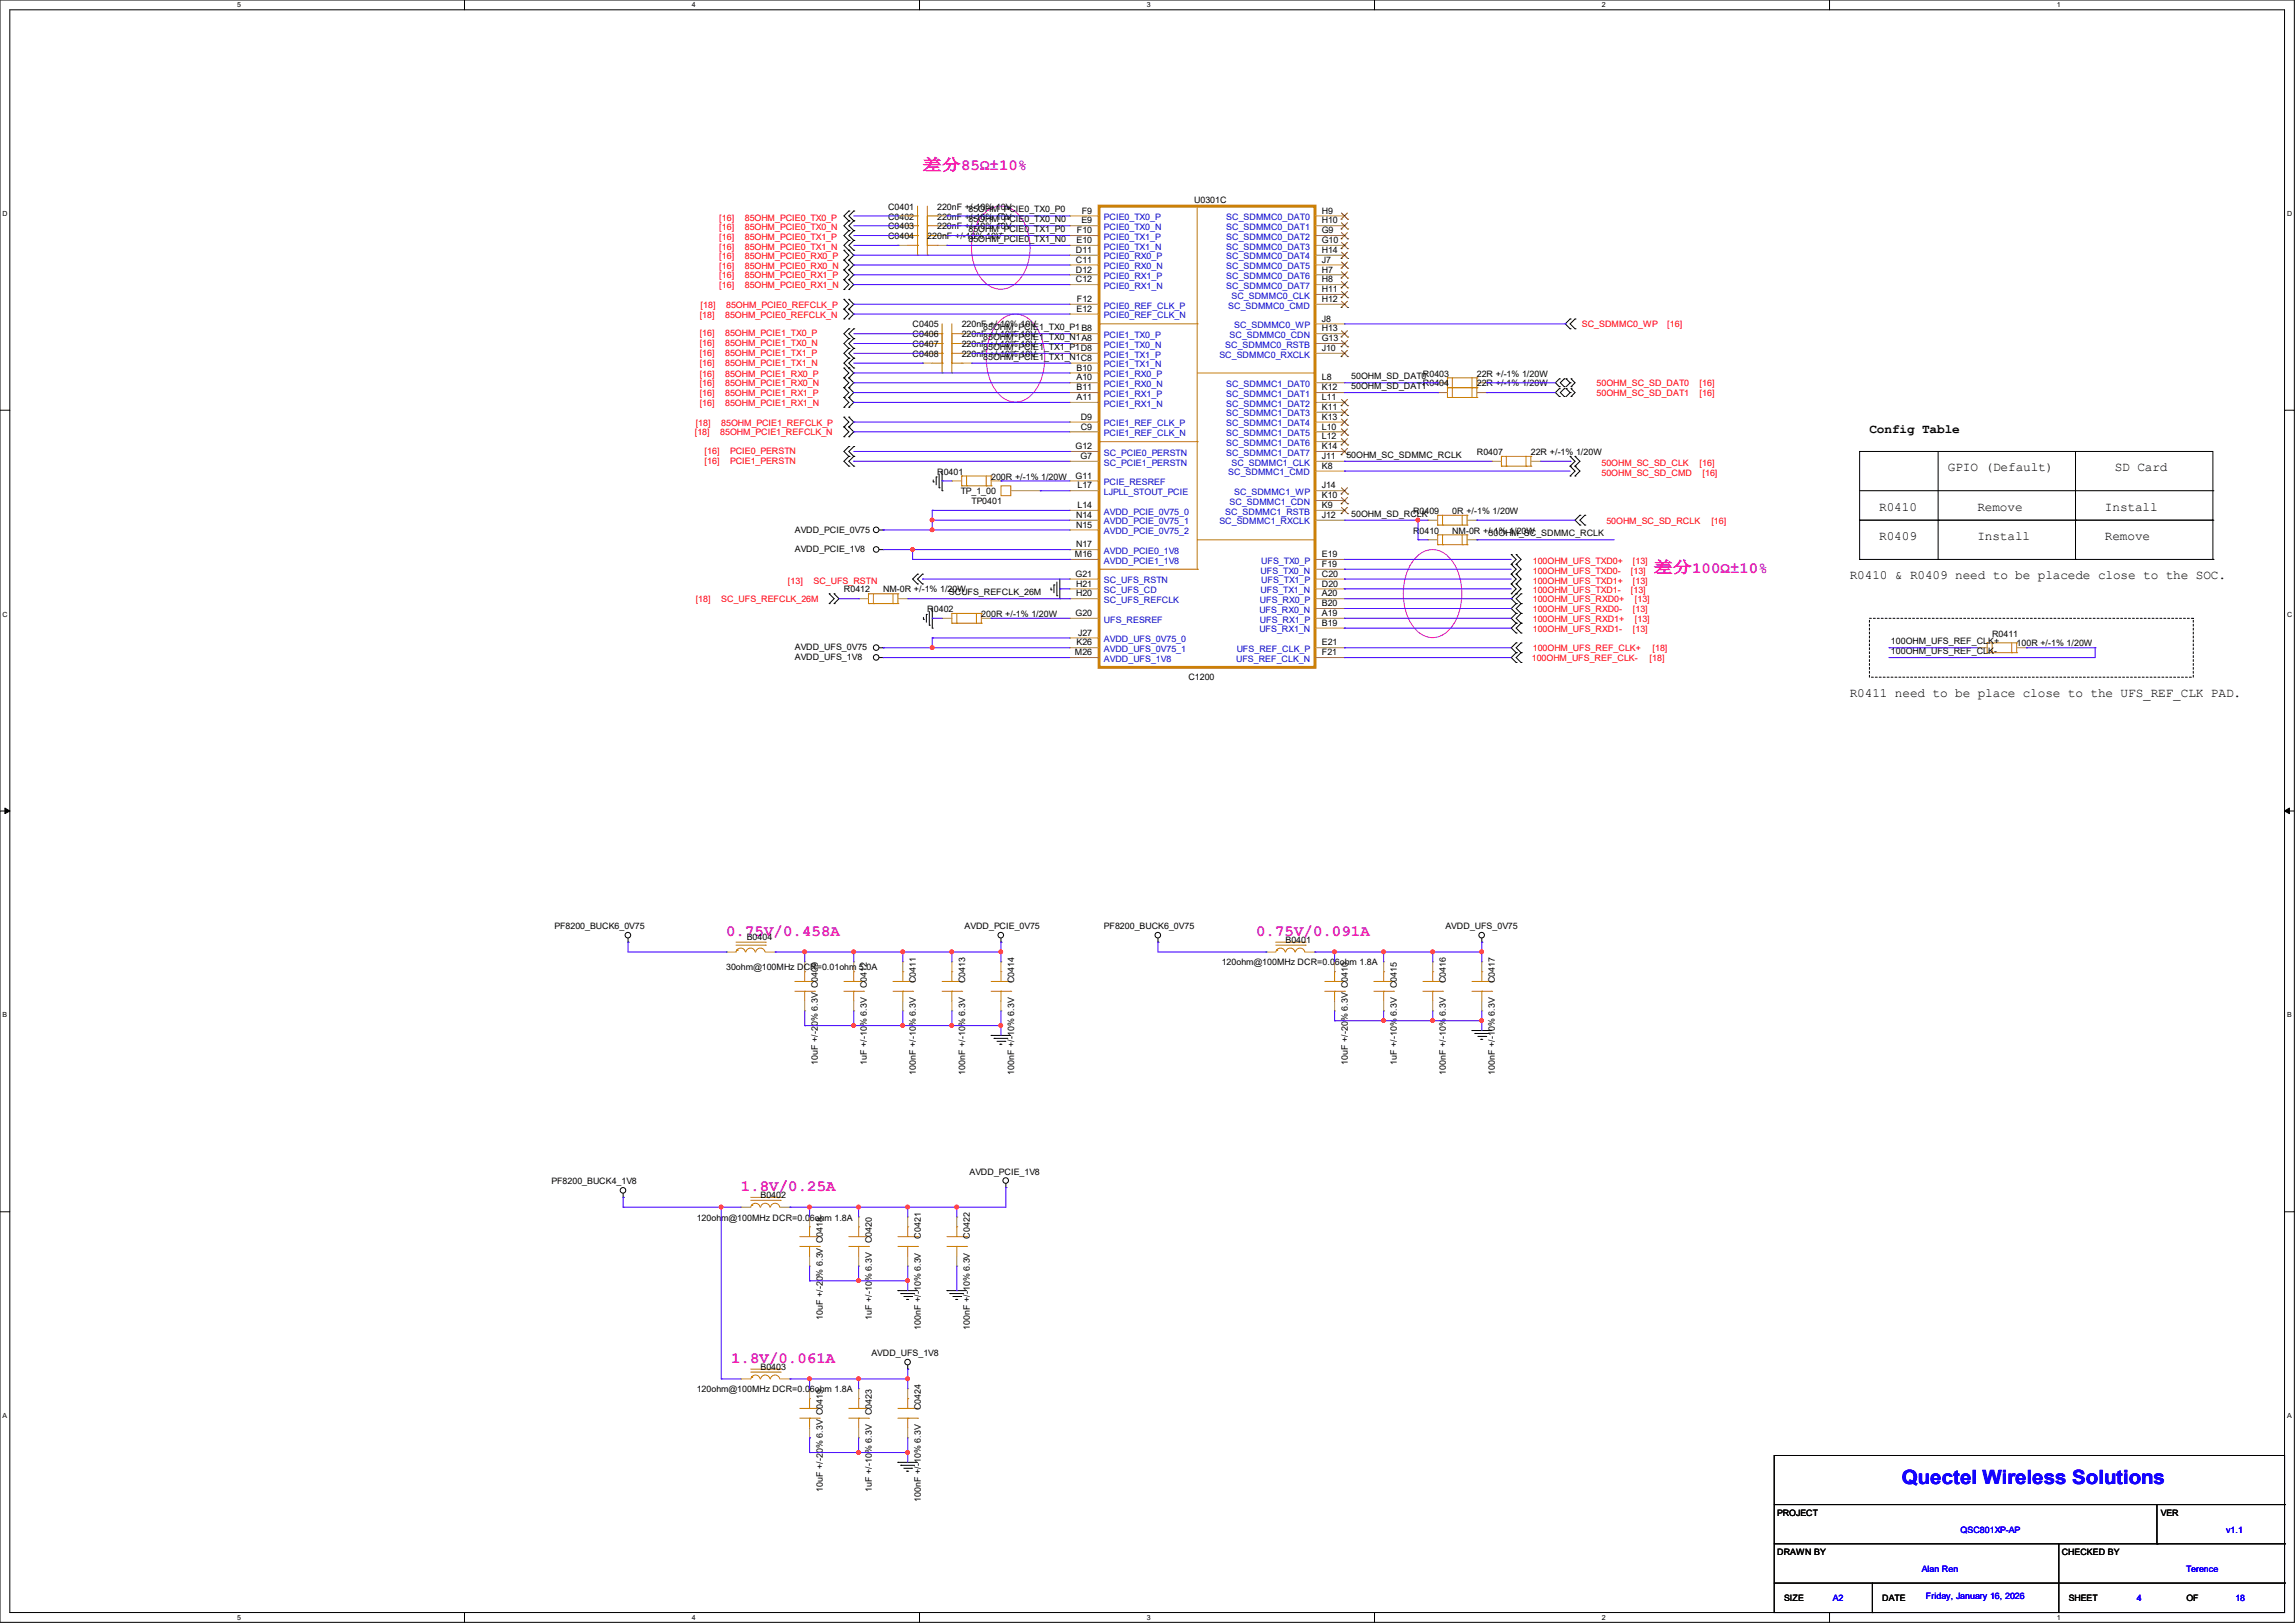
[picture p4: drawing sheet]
<svg xmlns="http://www.w3.org/2000/svg" width="297mm" height="210mm" viewBox="0 0 297 210" stroke-linecap="round" stroke-linejoin="round" font-family="sans-serif">
<defs><g id="words">
<text font-size="2.5" fill="#00f" x="246.1" y="192">Quectel Wireless Solutions</text>
<g font-size="2" fill="#f0f">
<text x="119.4" y="22">差分85Ω±10%</text>
<text x="214" y="74.1">差分100Ω±10%</text>
<text x="94" y="121.1">0.75V/0.458A</text>
<text x="162.6" y="121.1">0.75V/0.091A</text>
<text x="95.9" y="154.1">1.8V/0.25A</text>
<text x="94.6" y="176.3">1.8V/0.061A</text>
</g>
<g font-size="1.7">
<text x="241.9" y="56">Config Table</text>
<text x="252.1" y="61">GPIO (Default)</text>
<text x="273.7" y="61">SD Card</text>
<text x="243.2" y="66.1">R0410</text>
<text x="243.2" y="69.9">R0409</text>
<text x="255.9" y="69.9">Install</text>
<text x="255.9" y="66.1">Remove</text>
<text x="272.4" y="69.9">Remove</text>
<text x="272.4" y="66.1">Install</text>
<text x="239.4" y="75">R0410 &amp; R0409 need to be placede close to the SOC.</text>
<text x="239.4" y="90.2">R0411 need to be place close to the UFS_REF_CLK PAD.</text>
</g>
<g font-size="1.1" fill="#f00">
<text x="93.1" y="28.5">[16]</text>
<text x="93.1" y="29.8">[16]</text>
<text x="96.4" y="28.5">85OHM_PCIE0_TX0_P</text>
<text x="96.4" y="29.8">85OHM_PCIE0_TX0_N</text>
<text x="93.1" y="31.1">[16]</text>
<text x="93.1" y="32.3">[16]</text>
<text x="93.1" y="33.5">[16]</text>
<text x="93.1" y="34.8">[16]</text>
<text x="96.4" y="31.1">85OHM_PCIE0_TX1_P</text>
<text x="96.4" y="32.3">85OHM_PCIE0_TX1_N</text>
<text x="96.4" y="33.5">85OHM_PCIE0_RX0_P</text>
<text x="96.4" y="34.8">85OHM_PCIE0_RX0_N</text>
<text x="90.5" y="41.1">[18]</text>
<text x="90.7" y="39.8">[18]</text>
<text x="93.1" y="36">[16]</text>
<text x="93.1" y="37.3">[16]</text>
<text x="93.9" y="41.1">85OHM_PCIE0_REFCLK_N</text>
<text x="94" y="39.8">85OHM_PCIE0_REFCLK_P</text>
<text x="96.4" y="36">85OHM_PCIE0_RX1_P</text>
<text x="96.4" y="37.3">85OHM_PCIE0_RX1_N</text>
<text x="90.5" y="43.5">[16]</text>
<text x="90.5" y="44.8">[16]</text>
<text x="90.5" y="46.1">[16]</text>
<text x="90.5" y="47.3">[16]</text>
<text x="93.9" y="43.5">85OHM_PCIE1_TX0_P</text>
<text x="93.9" y="44.8">85OHM_PCIE1_TX0_N</text>
<text x="93.9" y="46.1">85OHM_PCIE1_TX1_P</text>
<text x="93.9" y="47.3">85OHM_PCIE1_TX1_N</text>
<text x="204.7" y="42.4">SC_SDMMC0_WP</text>
<text x="215.8" y="42.4">[16]</text>
<text x="90.5" y="48.7">[16]</text>
<text x="90.5" y="50">[16]</text>
<text x="90.5" y="51.3">[16]</text>
<text x="90.5" y="52.5">[16]</text>
<text x="93.9" y="48.7">85OHM_PCIE1_RX0_P</text>
<text x="93.9" y="50">85OHM_PCIE1_RX0_N</text>
<text x="93.9" y="51.3">85OHM_PCIE1_RX1_P</text>
<text x="93.9" y="52.5">85OHM_PCIE1_RX1_N</text>
<text x="206.6" y="50">50OHM_SC_SD_DAT0</text>
<text x="206.6" y="51.3">50OHM_SC_SD_DAT1</text>
<text x="220" y="50">[16]</text>
<text x="220" y="51.3">[16]</text>
<text x="89.9" y="56.3">[18]</text>
<text x="90" y="55.1">[18]</text>
<text x="91.2" y="58.8">[16]</text>
<text x="93.2" y="56.3">85OHM_PCIE1_REFCLK_N</text>
<text x="93.3" y="55.1">85OHM_PCIE1_REFCLK_P</text>
<text x="94.5" y="58.8">PCIE0_PERSTN</text>
<text x="91.2" y="60">[16]</text>
<text x="94.5" y="60">PCIE1_PERSTN</text>
<text x="207.3" y="60.3">50OHM_SC_SD_CLK</text>
<text x="207.3" y="61.6">50OHM_SC_SD_CMD</text>
<text x="220" y="60.3">[16]</text>
<text x="220.3" y="61.6">[16]</text>
<text x="207.9" y="67.8">50OHM_SC_SD_RCLK</text>
<text x="221.5" y="67.8">[16]</text>
<text x="90" y="77.9">[18]</text>
<text x="93.3" y="77.9">SC_UFS_REFCLK_26M</text>
<text x="102" y="75.5">[13]</text>
<text x="105.3" y="75.5">SC_UFS_RSTN</text>
<text x="198.4" y="73">100OHM_UFS_TXD0+</text>
<text x="198.4" y="74.3">100OHM_UFS_TXD0-</text>
<text x="198.4" y="75.5">100OHM_UFS_TXD1+</text>
<text x="198.4" y="76.8">100OHM_UFS_TXD1-</text>
<text x="198.4" y="77.9">100OHM_UFS_RXD0+</text>
<text x="211.1" y="74.3">[13]</text>
<text x="211.1" y="76.8">[13]</text>
<text x="211.3" y="73">[13]</text>
<text x="211.3" y="75.5">[13]</text>
<text x="211.6" y="77.9">[13]</text>
<text x="198.4" y="79.2">100OHM_UFS_RXD0-</text>
<text x="198.4" y="80.5">100OHM_UFS_RXD1+</text>
<text x="198.4" y="81.7">100OHM_UFS_RXD1-</text>
<text x="211.3" y="79.2">[13]</text>
<text x="211.3" y="81.7">[13]</text>
<text x="211.6" y="80.5">[13]</text>
<text x="198.2" y="85.6">100OHM_UFS_REF_CLK-</text>
<text x="198.4" y="84.3">100OHM_UFS_REF_CLK+</text>
<text x="213.5" y="85.6">[18]</text>
<text x="213.9" y="84.3">[18]</text>
</g>
<g font-size="1.1">
<text x="114.9" y="28.4">C0402</text>
<text x="114.9" y="29.7">C0403</text>
<text x="114.9" y="27.1">C0401</text>
<text x="121.3" y="28.4">220nF +/-10% 10V</text>
<text x="121.3" y="29.7">220nF +/-10% 10V</text>
<text x="121.3" y="27.1">220nF +/-10% 10V</text>
<text x="125.3" y="27.5">85OHM_PCIE0_TX0_P0</text>
<text x="125.3" y="28.7">85OHM_PCIE0_TX0_N0</text>
<text x="140" y="28.9">E9</text>
<text x="140" y="27.6">F9</text>
<text x="154.6" y="26.2">U0301C</text>
<text x="171.1" y="27.6">H9</text>
<text x="171.1" y="28.9">H10</text>
<text x="114.9" y="30.9">C0404</text>
<text x="120" y="30.9">220nF +/-10% 10V</text>
<text x="125.3" y="30">85OHM_PCIE0_TX1_P0</text>
<text x="125.3" y="31.3">85OHM_PCIE0_TX1_N0</text>
<text x="139.2" y="34">C11</text>
<text x="139.2" y="32.7">D11</text>
<text x="139.2" y="35.3">D12</text>
<text x="139.3" y="31.5">E10</text>
<text x="139.4" y="30.2">F10</text>
<text x="171.1" y="30.2">G9</text>
<text x="171.1" y="31.5">G10</text>
<text x="171.1" y="32.7">H14</text>
<text x="171.1" y="34">J7</text>
<text x="171.1" y="35.3">H7</text>
<text x="139.2" y="36.5">C12</text>
<text x="139.3" y="40.3">E12</text>
<text x="139.4" y="39.1">F12</text>
<text x="171.1" y="41.6">J8</text>
<text x="171.1" y="37.8">H11</text>
<text x="171.1" y="39.1">H12</text>
<text x="171.1" y="36.5">H8</text>
<text x="118.1" y="42.4">C0405</text>
<text x="118.1" y="43.6">C0406</text>
<text x="118.1" y="44.9">C0407</text>
<text x="118.1" y="46.2">C0408</text>
<text x="124.5" y="42.4">220nF +/-10% 10V</text>
<text x="124.5" y="43.6">220nF +/-10% 10V</text>
<text x="124.5" y="44.9">220nF +/-10% 10V</text>
<text x="124.5" y="46.2">220nF +/-10% 10V</text>
<text x="127.3" y="42.7">85OHM_PCIE1_TX0_P1B8</text>
<text x="127.3" y="44">85OHM_PCIE1_TX0_N1A8</text>
<text x="127.3" y="45.3">85OHM_PCIE1_TX1_P1D8</text>
<text x="127.3" y="46.5">85OHM_PCIE1_TX1_N1C8</text>
<text x="139.3" y="48">B10</text>
<text x="171.1" y="44.2">G13</text>
<text x="171.1" y="45.4">J10</text>
<text x="171.1" y="42.9">H13</text>
<text x="139.3" y="49.2">A10</text>
<text x="139.3" y="51.8">A11</text>
<text x="139.3" y="50.5">B11</text>
<text x="171.1" y="49.2">L8</text>
<text x="171.1" y="50.5">K12</text>
<text x="171.1" y="51.8">L11</text>
<text x="171.1" y="53">K11</text>
<text x="174.9" y="49.1">50OHM_SD_DAT0</text>
<text x="174.9" y="50.3">50OHM_SD_DAT1</text>
<text x="184.1" y="48.7">R0403</text>
<text x="184.1" y="50">R0404</text>
<text x="191.1" y="48.7">22R +/-1% 1/20W</text>
<text x="191.1" y="50">22R +/-1% 1/20W</text>
<text x="139.2" y="58.1">G12</text>
<text x="139.8" y="59.4">G7</text>
<text x="139.9" y="55.6">C9</text>
<text x="139.9" y="54.3">D9</text>
<text x="171.1" y="59.4">J11</text>
<text x="171.1" y="54.3">K13</text>
<text x="171.1" y="55.6">L10</text>
<text x="171.1" y="56.9">L12</text>
<text x="171.1" y="58.1">K14</text>
<text x="174.2" y="59.2">50OHM_SC_SDMMC_RCLK</text>
<text x="191.1" y="58.9">R0407</text>
<text x="198.1" y="58.9">22R +/-1% 1/20W</text>
<text x="121.3" y="61.4">R0401</text>
<text x="124.3" y="64">TP_1_00</text>
<text x="125.7" y="65.2">TP0401</text>
<text x="128.3" y="62.1">200R +/-1% 1/20W</text>
<text x="139.2" y="61.9">G11</text>
<text x="139.4" y="65.7">L14</text>
<text x="139.4" y="63.2">L17</text>
<text x="171.1" y="64.5">K10</text>
<text x="171.1" y="60.7">K8</text>
<text x="171.1" y="65.7">K9</text>
<text x="171.1" y="63.2">J14</text>
<text x="102.9" y="68.9">AVDD_PCIE_0V75</text>
<text x="102.9" y="71.5">AVDD_PCIE_1V8</text>
<text x="139.3" y="67">N14</text>
<text x="139.3" y="68.3">N15</text>
<text x="139.3" y="70.8">N17</text>
<text x="171.1" y="67">J12</text>
<text x="174.9" y="66.8">50OHM_SD_RCLK</text>
<text x="182.9" y="66.5">R0409</text>
<text x="182.9" y="69">R0410</text>
<text x="188" y="66.5">0R +/-1% 1/20W</text>
<text x="188" y="69">NM-0R +/-1% 1/20W</text>
<text x="192.7" y="69.4">50OHM_SC_SDMMC_RCLK</text>
<text x="109.2" y="76.7">R0412</text>
<text x="114.3" y="76.7">NM-0R +/-1% 1/20W</text>
<text x="122.8" y="77">SCUFS_REFCLK_26M</text>
<text x="139.1" y="72.1">M16</text>
<text x="139.2" y="74.6">G21</text>
<text x="139.3" y="77.2">H20</text>
<text x="139.3" y="75.9">H21</text>
<text x="171.1" y="72.1">E19</text>
<text x="171.1" y="77.2">A20</text>
<text x="171.1" y="73.4">F19</text>
<text x="171.1" y="74.6">C20</text>
<text x="171.1" y="75.9">D20</text>
<text x="120" y="79.2">R0402</text>
<text x="127" y="79.8">200R +/-1% 1/20W</text>
<text x="139.2" y="79.7">G20</text>
<text x="139.3" y="83.5">K26</text>
<text x="139.5" y="82.3">J27</text>
<text x="171.1" y="83.5">E21</text>
<text x="171.1" y="81">B19</text>
<text x="171.1" y="79.7">A19</text>
<text x="171.1" y="78.4">B20</text>
<text x="244.7" y="83.4">100OHM_UFS_REF_CLK+</text>
<text x="257.8" y="82.4">R0411</text>
<text x="261" y="83.7">100R +/-1% 1/20W</text>
<text x="102.9" y="84.2">AVDD_UFS_0V75</text>
<text x="102.9" y="85.4">AVDD_UFS_1V8</text>
<text x="139.1" y="84.8">M26</text>
<text x="153.8" y="88">C1200</text>
<text x="171.1" y="84.8">F21</text>
<text x="244.7" y="84.6">100OHM_UFS_REF_CLK-</text>
<text x="71.8" y="120.2">PF8200_BUCK6_0V75</text>
<text x="94" y="125.6">30ohm@100MHz DCR=0.01ohm 5.0A</text>
<text x="96.6" y="121.6">B0404</text>
<text x="124.8" y="120.2">AVDD_PCIE_0V75</text>
<text x="142.9" y="120.2">PF8200_BUCK6_0V75</text>
<text x="158.1" y="124.9">120ohm@100MHz DCR=0.06ohm 1.8A</text>
<text x="166.4" y="122">B0401</text>
<text x="187.1" y="120.2">AVDD_UFS_0V75</text>
<text x="112.2" y="127.9" transform="rotate(-90 112.2 127.9)">C0412</text>
<text x="118.5" y="127.3" transform="rotate(-90 118.5 127.3)">C0411</text>
<text x="124.9" y="127.3" transform="rotate(-90 124.9 127.3)">C0413</text>
<text x="131.2" y="127.3" transform="rotate(-90 131.2 127.3)">C0414</text>
<text x="180.8" y="127.9" transform="rotate(-90 180.8 127.9)">C0415</text>
<text x="187.1" y="127.3" transform="rotate(-90 187.1 127.3)">C0416</text>
<text x="193.5" y="127.3" transform="rotate(-90 193.5 127.3)">C0417</text>
<text x="105.8" y="137.8" transform="rotate(-90 105.8 137.8)">10uF +/-20% 6.3V C0409</text>
<text x="112.2" y="137.8" transform="rotate(-90 112.2 137.8)">1uF +/-10% 6.3V</text>
<text x="174.4" y="137.8" transform="rotate(-90 174.4 137.8)">10uF +/-20% 6.3V C0410</text>
<text x="180.8" y="137.8" transform="rotate(-90 180.8 137.8)">1uF +/-10% 6.3V</text>
<text x="118.5" y="139.1" transform="rotate(-90 118.5 139.1)">100nF +/-10% 6.3V</text>
<text x="124.9" y="139.1" transform="rotate(-90 124.9 139.1)">100nF +/-10% 6.3V</text>
<text x="131.2" y="139.1" transform="rotate(-90 131.2 139.1)">100nF +/-10% 6.3V</text>
<text x="187.1" y="139.1" transform="rotate(-90 187.1 139.1)">100nF +/-10% 6.3V</text>
<text x="193.5" y="139.1" transform="rotate(-90 193.5 139.1)">100nF +/-10% 6.3V</text>
<text x="71.4" y="153.3">PF8200_BUCK4_1V8</text>
<text x="98.4" y="155">B0402</text>
<text x="125.5" y="152">AVDD_PCIE_1V8</text>
<text x="90.2" y="158">120ohm@100MHz DCR=0.06ohm 1.8A</text>
<text x="112.8" y="160.9" transform="rotate(-90 112.8 160.9)">C0420</text>
<text x="119.2" y="160.3" transform="rotate(-90 119.2 160.3)">C0421</text>
<text x="125.5" y="160.3" transform="rotate(-90 125.5 160.3)">C0422</text>
<text x="106.5" y="170.8" transform="rotate(-90 106.5 170.8)">10uF +/-20% 6.3V C0418</text>
<text x="112.8" y="170.8" transform="rotate(-90 112.8 170.8)">1uF +/-10% 6.3V</text>
<text x="119.2" y="172.1" transform="rotate(-90 119.2 172.1)">100nF +/-10% 6.3V</text>
<text x="125.5" y="172.1" transform="rotate(-90 125.5 172.1)">100nF +/-10% 6.3V</text>
<text x="98.4" y="177.3">B0403</text>
<text x="112.8" y="175.5">AVDD_UFS_1V8</text>
<text x="90.2" y="180.2">120ohm@100MHz DCR=0.06ohm 1.8A</text>
<text x="112.8" y="183.1" transform="rotate(-90 112.8 183.1)">C0423</text>
<text x="119.2" y="182.5" transform="rotate(-90 119.2 182.5)">C0424</text>
<text x="106.5" y="193" transform="rotate(-90 106.5 193)">10uF +/-20% 6.3V C0419</text>
<text x="112.8" y="193" transform="rotate(-90 112.8 193)">1uF +/-10% 6.3V</text>
<text x="119.2" y="194.3" transform="rotate(-90 119.2 194.3)">100nF +/-10% 6.3V</text>
<text x="230" y="196.2">PROJECT</text>
<text x="279.7" y="196.2">VER</text>
<text x="230" y="201.3">DRAWN BY</text>
<text x="266.8" y="201.3">CHECKED BY</text>
<text x="230.9" y="207.2">SIZE</text>
<text x="243.6" y="207.2">DATE</text>
<text x="267.7" y="207.2">SHEET</text>
<text x="283" y="207.2">OF</text>
</g>
<g font-size="1.1" fill="#00c">
<text x="142.9" y="29.8">PCIE0_TX0_N</text>
<text x="142.9" y="28.5">PCIE0_TX0_P</text>
<text x="158.7" y="28.5">SC_SDMMC0_DAT0</text>
<text x="158.7" y="29.8">SC_SDMMC0_DAT1</text>
<text x="142.9" y="34.8">PCIE0_RX0_N</text>
<text x="142.9" y="33.6">PCIE0_RX0_P</text>
<text x="142.9" y="32.3">PCIE0_TX1_N</text>
<text x="142.9" y="31">PCIE0_TX1_P</text>
<text x="158.7" y="31">SC_SDMMC0_DAT2</text>
<text x="158.7" y="32.3">SC_SDMMC0_DAT3</text>
<text x="158.7" y="33.6">SC_SDMMC0_DAT4</text>
<text x="158.7" y="34.8">SC_SDMMC0_DAT5</text>
<text x="142.9" y="41.2">PCIE0_REF_CLK_N</text>
<text x="142.9" y="39.9">PCIE0_REF_CLK_P</text>
<text x="142.9" y="37.4">PCIE0_RX1_N</text>
<text x="142.9" y="36.1">PCIE0_RX1_P</text>
<text x="158.7" y="36.1">SC_SDMMC0_DAT6</text>
<text x="158.7" y="37.4">SC_SDMMC0_DAT7</text>
<text x="159" y="39.9">SC_SDMMC0_CMD</text>
<text x="159.4" y="38.7">SC_SDMMC0_CLK</text>
<text x="142.9" y="45">PCIE1_TX0_N</text>
<text x="142.9" y="43.7">PCIE1_TX0_P</text>
<text x="142.9" y="47.5">PCIE1_TX1_N</text>
<text x="142.9" y="46.3">PCIE1_TX1_P</text>
<text x="157.8" y="46.3">SC_SDMMC0_RXCLK</text>
<text x="158.6" y="45">SC_SDMMC0_RSTB</text>
<text x="159.1" y="43.7">SC_SDMMC0_CDN</text>
<text x="159.7" y="42.5">SC_SDMMC0_WP</text>
<text x="142.9" y="50.1">PCIE1_RX0_N</text>
<text x="142.9" y="48.8">PCIE1_RX0_P</text>
<text x="142.9" y="52.6">PCIE1_RX1_N</text>
<text x="142.9" y="51.4">PCIE1_RX1_P</text>
<text x="158.7" y="50.1">SC_SDMMC1_DAT0</text>
<text x="158.7" y="51.4">SC_SDMMC1_DAT1</text>
<text x="158.7" y="52.6">SC_SDMMC1_DAT2</text>
<text x="158.7" y="53.9">SC_SDMMC1_DAT3</text>
<text x="142.9" y="56.4">PCIE1_REF_CLK_N</text>
<text x="142.9" y="55.2">PCIE1_REF_CLK_P</text>
<text x="142.9" y="59">SC_PCIE0_PERSTN</text>
<text x="158.7" y="55.2">SC_SDMMC1_DAT4</text>
<text x="158.7" y="56.4">SC_SDMMC1_DAT5</text>
<text x="158.7" y="57.7">SC_SDMMC1_DAT6</text>
<text x="158.7" y="59">SC_SDMMC1_DAT7</text>
<text x="142.9" y="60.2">SC_PCIE1_PERSTN</text>
<text x="142.9" y="62.8">PCIE_RESREF</text>
<text x="142.9" y="64.1">LJPLL_STOUT_PCIE</text>
<text x="159" y="61.5">SC_SDMMC1_CMD</text>
<text x="159.1" y="65.3">SC_SDMMC1_CDN</text>
<text x="159.4" y="60.2">SC_SDMMC1_CLK</text>
<text x="159.7" y="64.1">SC_SDMMC1_WP</text>
<text x="142.9" y="66.6">AVDD_PCIE_0V75_0</text>
<text x="142.9" y="67.9">AVDD_PCIE_0V75_1</text>
<text x="142.9" y="69">AVDD_PCIE_0V75_2</text>
<text x="142.9" y="71.7">AVDD_PCIE0_1V8</text>
<text x="157.8" y="67.9">SC_SDMMC1_RXCLK</text>
<text x="158.6" y="66.6">SC_SDMMC1_RSTB</text>
<text x="142.9" y="72.9">AVDD_PCIE1_1V8</text>
<text x="142.9" y="76.8">SC_UFS_CD</text>
<text x="142.9" y="75.5">SC_UFS_RSTN</text>
<text x="163.1" y="74.2">UFS_TX0_N</text>
<text x="163.1" y="76.8">UFS_TX1_N</text>
<text x="163.2" y="72.9">UFS_TX0_P</text>
<text x="163.2" y="75.5">UFS_TX1_P</text>
<text x="142.9" y="83.1">AVDD_UFS_0V75_0</text>
<text x="142.9" y="78">SC_UFS_REFCLK</text>
<text x="142.9" y="80.6">UFS_RESREF</text>
<text x="163" y="81.8">UFS_RX1_N</text>
<text x="163" y="79.3">UFS_RX0_N</text>
<text x="163.1" y="80.6">UFS_RX1_P</text>
<text x="163.1" y="78">UFS_RX0_P</text>
<text x="142.9" y="85.6">AVDD_UFS_1V8</text>
<text x="142.9" y="84.4">AVDD_UFS_0V75_1</text>
<text x="160" y="85.6">UFS_REF_CLK_N</text>
<text x="160.1" y="84.4">UFS_REF_CLK_P</text>
</g>
<g font-size="1.1" fill="#00f">
<text x="248.7" y="203.4">Alan Ren</text>
<text x="253.7" y="198.3">QSC801XP-AP</text>
<text x="282.9" y="203.4">Terence</text>
<text x="288.1" y="198.3">v1.1</text>
<text x="237.2" y="207.2">A2</text>
<text x="249.3" y="206.8">Friday, January 16, 2026</text>
<text x="276.6" y="207.2">4</text>
<text x="289.3" y="207.2">18</text>
</g>
<g font-size=".9">
<text x="30.7" y=".9">5</text>
<text x="89.5" y=".9">4</text>
<text x="148.4" y=".9">3</text>
<text x="207.3" y=".9">2</text>
<text x="266.2" y=".9">1</text>
<text x=".3" y="28">D</text>
<text x="296" y="28">D</text>
<text x=".3" y="79.8">C</text>
<text x="296" y="79.8">C</text>
<text x=".3" y="131.7">B</text>
<text x="296" y="131.7">B</text>
<text x=".3" y="183.5">A</text>
<text x="296" y="183.5">A</text>
<text x="30.7" y="209.6">5</text>
<text x="89.5" y="209.6">4</text>
<text x="148.4" y="209.6">3</text>
<text x="207.3" y="209.6">2</text>
<text x="266.2" y="209.6">1</text>
</g>
</g></defs>
<path d="M0 0h296.9v209.9h-296.9zM1.3 1.3h294.4v207.4h-294.4z" fill="none" stroke="#000" stroke-width=".13"/>
<g fill="#fff">
<path d="M30.7 .1h.5v1h-.5z"/>
<path d="M30.7 208.8h.5v1h-.5z"/>
</g>
<path d="M60.1 0v1.3M60.1 208.7v1.2" fill="none" stroke="#000" stroke-width=".13"/>
<g fill="#fff">
<path d="M89.5 .1h.5v1h-.5z"/>
<path d="M89.5 208.8h.5v1h-.5z"/>
</g>
<path d="M119 0v1.3M119 208.7v1.2" fill="none" stroke="#000" stroke-width=".13"/>
<g fill="#fff">
<path d="M148.4 .1h.5v1h-.5z"/>
<path d="M148.4 208.8h.5v1h-.5z"/>
</g>
<path d="M177.9 0v1.3M177.9 208.7v1.2" fill="none" stroke="#000" stroke-width=".13"/>
<g fill="#fff">
<path d="M207.3 .1h.5v1h-.5z"/>
<path d="M207.3 208.8h.5v1h-.5z"/>
</g>
<path d="M236.8 0v1.3M236.8 208.7v1.2" fill="none" stroke="#000" stroke-width=".13"/>
<g fill="#fff">
<path d="M266.2 .1h.5v1h-.5z"/>
<path d="M266.2 208.8h.5v1h-.5z"/>
<path d="M.3 27.2h.7v1h-.7z"/>
<path d="M296 27.2h.6v1h-.6z"/>
<path d="M.3 79h.7v1h-.7z"/>
<path d="M296 79h.6v1h-.6z"/>
</g>
<path d="M0 53.1h1.3M295.7 53.1h1.2" fill="none" stroke="#000" stroke-width=".13"/>
<g fill="#fff">
<path d="M.3 130.9h.6v1h-.6z"/>
<path d="M296 130.9h.6v1h-.6z"/>
</g>
<path d="M0 104.9h1.3M295.7 104.9h1.2" fill="none" stroke="#000" stroke-width=".13"/>
<path d="M.6 104.6l.7 .3-.7 .4zM295.7 104.9l.6-.3v.7z" fill="#000" stroke="#000" stroke-width=".13"/>
<g fill="#fff">
<path d="M.3 182.7h.6v1h-.6z"/>
<path d="M296 182.7h.5v1h-.5z"/>
</g>
<g fill="none" stroke="#000" stroke-width=".13">
<path d="M109.2 32.4h.1M109.2 33.7h.1M109.2 34.9h.1M109.2 36.2h.1M109.2 37.5h.1M109.2 38.7h.1M109.2 32.4l.7 .6-.7 .7M109.2 33.7l.7 .6-.7 .6M109.2 34.9l.7 .7-.7 .6M109.2 36.2l.7 .6-.7 .7M109.2 38.7l.7 .7-.7 .6M109.9 27.3h.1"/>
<path d="M109.9 28.6h.1M109.9 29.8h.1M109.9 31.1h.1M109.9 32.4h.1M109.9 33.7h.1M109.9 34.9h.1M109.9 36.2h.1M109.9 37.5h.1M109.9 38.7h.1M109.9 27.3l-.7 .6 .7 .7M109.9 28.6l-.7 .6 .7 .6M109.9 29.8l-.7 .7 .7 .6"/>
<path d="M109.9 31.1l-.7 .6 1.3 1.3-.6 .7M109.9 33.7l.6 .6-.6 .6M109.9 34.9l.6 .7-.6 .6M109.9 36.2l.6 .6-.6 .7M109.9 38.7l.6 .7-.6 .6M110.5 27.3h.1M110.5 28.6h.1M110.5 29.8h.1M110.5 31.1h.1M110.5 32.4h.1M110.5 27.3l-.6 .6 .6 .7M110.5 28.6l-.6 .6 .6 .6"/>
<path d="M110.5 29.8l-.6 .7 .6 .6M110.5 31.1l-.6 .6 .6 .7M109.2 47.6h.1M109.2 48.9h.1M109.2 50.2h.1M109.2 51.4h.1M109.2 52.7h.1M109.2 40h.1M109.2 41.3h.1M109.2 54h.1M109.2 55.2h.1M109.2 56.5h.1"/>
<path d="M109.2 47.6l.7 .7-.7 .6M109.2 48.9l.7 .6-.7 .7M109.2 50.2l.7 .6-.7 .6M109.2 51.4l.7 .7-.7 .6M109.2 40l.7 .6-.7 .7M109.2 54l.7 .6-.7 .6M109.2 55.2l.7 .7-.7 .6M109.9 43.8h.1M109.9 42.5h.1M109.9 45.1h.1M109.9 46.4h.1M109.9 47.6h.1"/>
<path d="M109.9 48.9h.1M109.9 50.2h.1M109.9 51.4h.1M109.9 52.7h.1M109.9 41.3h.1M109.9 40h.1M109.9 55.2h.1M109.9 54h.1M109.9 56.5h.1M109.9 59.1h.1M109.9 57.8h.1M109.9 42.5l-.7 .7 .7 .6"/>
<path d="M109.9 43.8l-.7 .6 .7 .7M109.9 45.1l-.7 .6 .7 .7M109.9 46.4l-.7 .6 1.3 1.3-.6 .6M109.9 48.9l.6 .6-.6 .7M109.9 50.2l.6 .6-.6 .6M109.9 51.4l.6 .7-.6 .6M109.9 40l.6 .6-.6 .7M109.9 54l.6 .6-.6 .6M109.9 55.2l.6 .7-.6 .6M109.9 59.1l-.7 .6 .7 .6M109.9 57.8l-.7 .6 .7 .7M110.5 43.8h.1"/>
<path d="M110.5 42.5h.1M110.5 45.1h.1M110.5 46.4h.1M110.5 47.6h.1M110.5 59.1h.1M110.5 57.8h.1M110.5 42.5l-.6 .7 .6 .6M110.5 43.8l-.6 .6 .6 .7M110.5 45.1l-.6 .6 .6 .7M110.5 46.4l-.6 .6 .6 .6M110.5 59.1l-.6 .6 .6 .6M110.5 57.8l-.6 .6 .6 .7"/>
<path d="M201.8 49h.1M201.8 50h.1M201.8 50.3h.1M201.8 51.3h.1M201.8 49l-.5 .5 .5 .5M201.8 50.3l-.5 .5 .5 .5M202.4 49h.1M202.4 50h.1M202.4 50.3h.1M202.4 51.3h.1M202.4 49l-.5 .5 .5 .5M202.4 50.3l-.5 .5 .5 .5"/>
<path d="M202.7 49h.1M202.7 50.3h.1M202.7 50.3l.5 .5M202.7 49l.5 .5M203.2 59.1h.1M203.2 49.5h.1M203.2 50.8h.1M203.2 42.5h.1M203.2 41.3h.1M203.2 59.1l.6 .6-.6 .6M203.2 49.5l-.5 .5M203.2 50.8l-.5 .5"/>
<path d="M203.2 41.3l-.6 .6 .6 .6M203.3 50h.1M203.3 49h.1M203.3 51.3h.1M203.3 50.3h.1M203.3 49l.5 .5-.5 .5M203.3 50.3l.5 .5-.5 .5M203.8 59.1h.1M203.8 41.3h.1M203.8 42.5h.1M203.8 59.1l.7 .6-.7 .6M203.8 41.3l-.6 .6 .6 .6"/>
<path d="M240.7 58.4h45.7v8.9h-45.7zM250.8 58.4v14M268.6 58.4v14M107.3 76.8h.1M107.3 78.1h.1M107.3 76.8l.6 .7-.6 .6M107.9 78.1h.1M107.9 76.8h.1M107.9 76.8l.7 .7-.7 .6M109.9 60.3h.1M110.5 60.3h.1M113.8 68.6h.5"/>
<path d="M113.8 71.1h.5M114.3 68.6h.1M114.3 71.1h.1M118.7 74.3h.1M118.7 75.6h.1M118.7 74.3l-.6 .6 .6 .7M119.4 74.3h.1M119.4 75.6h.1M119.4 74.3l-.7 .6 .7 .7M119.5 79.9v.2M119.9 79.5h.1M119.9 79.5v1"/>
<path d="M120.3 79.1v1.8M120.6 78.7v2.6M120.8 62.4h.1M120.8 62.1v.3M121.2 61.7h.1M121.2 61.7v1M121.5 63.1h.1M121.5 61.3v1.8M121.9 63.5h.1M121.9 61v2.5M136 76.3h.1M136 76.1v.2"/>
<path d="M136.4 75.7h.1M136.4 75.7v1M136.8 77.1h.1M136.8 75.3v1.8M137.2 77.5h.1M137.2 74.9v2.6M195.6 71.8h.1M195.6 73h.1M195.6 74.3h.1M195.6 75.6h.1M195.6 76.8h.1M195.6 71.8l.6 .6-.6 .6"/>
<path d="M195.6 73l.6 .7-.6 .6M195.6 74.3l.6 .6-.6 .7M195.6 75.6l.6 .6-.6 .6M196.2 71.8h.1M196.2 73h.1M196.2 74.3h.1M196.2 75.6h.1M196.2 76.8h.1M196.2 78.1h.1M196.2 79.4h.1M196.2 71.8l.6 .6-.6 .6M196.2 73l.6 .7-.6 .6"/>
<path d="M196.2 74.3l.6 .6-.6 .7M196.2 75.6l.6 .6-1.2 1.3 .6 .6M196.2 78.1l-.6 .6 .6 .7M196.2 79.4l-.6 .6 .6 .6M196.8 76.8h.1M196.8 78.1h.1M196.8 79.4h.1M196.8 76.8l-.6 .7 .6 .6M196.8 78.1l-.6 .6 .6 .7M196.8 79.4l-.6 .6 .6 .6M203.2 60.3h.1M203.2 61.6h.1"/>
<path d="M203.2 60.3l.6 .7-.6 .6M203.8 60.3h.1M203.8 61.6h.1M203.8 60.3l.7 .7-.7 .6M204.5 67.9h.1M204.5 66.7h.1M204.5 66.7l-.7 .6 .7 .6M205.1 66.7h.1M205.1 67.9h.1M205.1 66.7l-.6 .6 .6 .6M240.7 72.4h.1M240.7 63.5h45.7"/>
<path d="M240.7 72.4h45.7M250.8 67.3h.1M250.8 72.4h.1M268.6 67.3h.1M268.6 72.4h.1M286.4 63.5h.1M286.4 67.3h.1M286.4 72.4h.1M286.4 67.3h-45.7v5.1M286.4 67.3v5.1M113.8 83.8h.5M113.8 85.1h.5"/>
<path d="M114.3 83.8h.1M114.3 85.1h.1M119.5 80.1h.1M120.3 80.9h.1M120.6 81.3h.1M196.2 80.6h.1M196.2 81.9h.1M196.2 84.5h.1M196.2 83.2h.1M196.2 85.7h.1M196.2 80.6l-.6 .7 .6 .6M196.2 83.2l-.6 .6 .6 .7"/>
<path d="M196.2 84.5l-.6 .6 .6 .6M196.8 80.6h.1M196.8 81.9h.1M196.8 83.2h.1M196.8 84.5h.1M196.8 85.7h.1M196.8 80.6l-.6 .7 .6 .6M196.8 83.2l-.6 .6 .6 .7M196.8 84.5l-.6 .6 .6 .6M81.3 121.9h.1M81.3 121.4v.5M128.3 134h.1"/>
<path d="M128.3 134h2.5M128.7 134.4h.1M128.7 134.4h1.7M129 134.7h1M129.4 135.1h.1M129.4 135.1h.3M129.5 121.9h.1M129.5 121.4v.5M130 134.7h.1M149.9 121.9h.1M149.9 121.4v.5M190.5 133.3h.1"/>
<path d="M190.5 133.3h2.5M190.9 133.7h.1M190.9 133.7h1.8M191.3 134.1h1M191.6 134.5h.1M191.6 134.5h.3M191.8 121.9h.1M191.8 121.4v.5M192.3 134.1h.1M0 156.8h1.3M80.6 154.9h.1M80.6 154.4v.5"/>
<path d="M130.2 153.7h.1M130.2 153.2v.5M295.7 156.8h1.2M116.2 167h.1M116.2 167h2.5M116.6 167.4h.1M116.6 167.4h1.8M117 167.8h1M117.3 168.1h.1M117.3 168.1h.3M117.5 177.2h.1M117.5 176.7v.5"/>
<path d="M118 167.8h.1M122.6 167h.1M122.6 167h2.5M122.9 167.4h.1M122.9 167.4h1.8M123.3 167.8h1M123.7 168.1h.1M123.7 168.1h.3M124.3 167.8h.1M116.2 189.2h.1M116.2 189.2h2.5M116.6 189.6h.1"/>
<path d="M116.6 189.6h1.8M117 190h1M117.3 190.4h.1M117.3 190.4h.3M118 190h.1M229.6 188.3h66.1v20.4h-66.1zM229.6 194.7h66.1M229.6 199.8h66.1M266.4 199.8v8.9M279.1 199.8h.1M279.1 194.7v5.1M295.7 194.7h.1"/>
<path d="M295.7 199.8h.1M229.6 204.9h66.1M242.3 208.7h.1M242.3 204.9v3.8M266.4 208.7h.1M295.7 204.9h.1"/>
<circle cx="113.4" cy="68.6" r=".36"/>
<circle cx="113.4" cy="71.1" r=".36"/>
<circle cx="113.4" cy="83.8" r=".36"/>
<circle cx="113.4" cy="85.1" r=".36"/>
<circle cx="81.3" cy="121" r=".36"/>
<circle cx="129.5" cy="121" r=".36"/>
<circle cx="149.8" cy="121" r=".36"/>
<circle cx="191.7" cy="121" r=".36"/>
<circle cx="80.6" cy="154" r=".36"/>
<circle cx="130.2" cy="152.8" r=".36"/>
<circle cx="117.5" cy="176.3" r=".36"/>
</g>
<path d="M127.6 27.4a2.93 2.93 0 0 1 4.4 .5 6.9 6.9 0 0 1 0 8.3 2.99 2.99 0 0 1-4.9 0 6.9 6.9 0 0 1 0-8.3zM129.5 41.4a2.83 2.83 0 0 1 4.4 .6 7.7 7.7 0 0 1 0 8.7 2.89 2.89 0 0 1-4.9 0 7.7 7.7 0 0 1 0-8.7zM183.5 71.9a2.83 2.83 0 0 1 4.3 .6 7.7 7.7 0 0 1 0 8.7 2.89 2.89 0 0 1-4.8 0 7.7 7.7 0 0 1 0-8.7z" fill="none" stroke="#f0f" stroke-width=".13"/>
<path d="M241.9 80h41.9v7.6h-41.9z" fill="none" stroke="#000" stroke-width=".13" stroke-dasharray=".3"/>
<g fill="none" stroke="#cc8006" stroke-width=".13">
<path d="M117.5 29.2h1.2M117.5 30.5h1.2M117.5 31.7h1.2M117.5 27.9h1.2M118.7 30.5h.1M118.7 29.2h.1M118.7 31.7h.1M118.7 33h.1M118.7 27.9h.1M118.7 26.7v6.3M120 30.5h.1M120 31.7h.1"/>
<path d="M120 33h.1M120 29.2h.1M120 26.7v6.3M120 29.2h1.3M120 30.5h1.3M120 31.7h1.3M120 27.9h1.3M121.3 29.2h.1M121.3 30.5h.1M121.3 31.7h.1M121.3 27.9h.1M154.9 26.7v47"/>
<path d="M120.6 43.2h1.3M120.6 44.4h1.3M120.6 45.7h1.3M120.6 47h1.3M121.9 44.4h.1M121.9 43.2h.1M121.9 45.7h.1M121.9 47h.1M121.9 48.3h.1M121.9 41.9v6.4M123.2 44.4h.1M123.2 45.7h.1"/>
<path d="M123.2 47h.1M123.2 48.3h.1M123.2 41.9v6.4M123.2 43.2h1.3M123.2 44.4h1.3M123.2 45.7h1.3M123.2 47h1.3M124.5 43.2h.1M124.5 44.4h.1M124.5 45.7h.1M124.5 47h.1M142.2 41.9h12.7"/>
<path d="M142.2 57.1h12.7M154.9 41.9h.1M154.9 57.1h.1M154.9 48.3h15.3M170.2 48.3h.1M187.3 50.2h.1M187.3 48.9h.1M187.3 51.4h.1M187.3 48.9v2.5M187.3 50.2h3.8M187.3 48.9h3.8M187.3 51.4h3.8"/>
<path d="M188 50.2h.1M188 51.4h.1M188 48.9v2.5M190.5 50.2h.1M190.5 51.4h.1M190.5 48.9v2.5M191.1 50.2h.1M191.1 48.9h.1M191.1 51.4h.1M191.1 48.9v2.5M194.3 59.1h.1M194.3 59.1v1.2"/>
<path d="M194.3 59.1h3.8M194.9 59.1v1.2M197.5 59.1v1.2M198.1 59.1h.1M198.1 59.1v1.2M112.4 78.1h.1M112.4 76.8h.1M112.4 76.8v1.3M112.4 78.1h3.8M112.4 76.8h3.8M113 78.1h.1M113 76.8v1.3"/>
<path d="M115.6 78.1h.1M115.6 76.8v1.3M116.2 78.1h.1M116.2 76.8h.1M116.2 76.8v1.3M123.2 79.4h.1M123.2 79.4v1.2M123.2 79.4h3.8M123.8 79.4v1.2M124.5 62.9h.1M124.5 61.6h.1M124.5 61.6v1.3"/>
<path d="M124.5 62.9h3.8M124.5 61.6h3.8M125.1 62.9h.1M125.1 61.6v1.3M126.4 79.4v1.2M127 79.4h.1M127 79.4v1.2M127.6 62.9h.1M127.6 61.6v1.3M128.3 62.9h.1M128.3 61.6h.1M128.3 61.6v1.3"/>
<path d="M129.5 62.9h1.3v1.2h-1.3zM142.2 73.7h12.7M154.9 73.7h.1M154.9 69.8h15.3M170.2 69.8h.1M186.1 67.9h.1M186.1 66.7h.1M186.1 70.5h.1M186.1 69.2h.1M186.1 66.7v1.2M186.1 69.2v1.3M186.1 67.9h3.8"/>
<path d="M186.1 66.7h3.8M186.1 70.5h3.8M186.1 69.2h3.8M186.7 67.9h.1M186.7 70.5h.1M186.7 66.7v1.2M186.7 69.2v1.3M189.2 67.9h.1M189.2 70.5h.1M189.2 66.7v1.2M189.2 69.2v1.3M189.9 67.9h.1"/>
<path d="M189.9 66.7h.1M189.9 70.5h.1M189.9 69.2h.1M189.9 66.7v1.2M189.9 69.2v1.3M194.3 60.3h.1M194.3 60.3h3.8M194.9 60.3h.1M197.5 60.3h.1M198.1 60.3h.1M123.2 80.6h.1M123.2 80.6h3.8"/>
<path d="M123.8 80.6h.1M126.4 80.6h.1M127 80.6h.1M257.2 84.5h.1M257.2 83.2h.1M257.2 83.2v1.3M257.2 84.5h3.8M257.2 83.2h3.8M257.8 84.5h.1M257.8 83.2v1.3M260.3 84.5h.1M260.3 83.2v1.3"/>
<path d="M261 84.5h.1M261 83.2h.1M261 83.2v1.3M95.2 122.3h3.9M95.2 121.9h3.9M95.4 122.9h.1M96.5 123.2a.61 .61 0 0 0-.6-.5 .61 .61 0 0 0-.6 .5M97.7 123.2a.61 .61 0 0 0-.6-.5 .61 .61 0 0 0-.6 .5M99 123.2a.61 .61 0 0 0-.6-.5 .61 .61 0 0 0-.6 .5M99.1 122.3h.1M99.1 121.9h.1M102.9 128.3h2.5"/>
<path d="M102.9 127h2.5M104.1 128.3h.1M104.1 125.7h.1M104.1 125.7v1.3M104.1 128.3v1.2M105.4 128.3h.1M105.4 127h.1M109.2 128.3h2.6M109.2 127h2.6M110.5 128.3h.1M110.5 125.7h.1M110.5 125.7v1.3"/>
<path d="M110.5 128.3v1.2M111.8 128.3h.1M111.8 127h.1M115.6 128.3h2.5M115.6 127h2.5M116.8 128.3h.1M116.8 125.7h.1M116.8 125.7v1.3M116.8 128.3v1.2M118.1 128.3h.1M118.1 127h.1M121.9 128.3h2.6"/>
<path d="M121.9 127h2.6M123.2 128.3h.1M123.2 125.7h.1M123.2 125.7v1.3M123.2 128.3v1.2M124.5 128.3h.1M124.5 127h.1M128.3 128.3h2.5M128.3 127h2.5M129.5 128.3h.1M129.5 125.7h.1M129.5 125.7v1.3"/>
<path d="M129.5 128.3v1.2M130.8 128.3h.1M130.8 127h.1M165.1 122.3h3.8M165.1 121.9h3.8M165.2 122.9h.1M166.3 123.2a.61 .61 0 0 0-.6-.5 .61 .61 0 0 0-.6 .5M167.6 123.2a.61 .61 0 0 0-.6-.5 .61 .61 0 0 0-.6 .5M168.9 123.2a.61 .61 0 0 0-.7-.5 .61 .61 0 0 0-.6 .5M168.9 122.3h.1M168.9 121.9h.1M171.4 128.3h2.6"/>
<path d="M171.4 127h2.6M172.7 128.3h.1M172.7 125.7h.1M172.7 125.7v1.3M172.7 128.3v1.2M174 128.3h.1M174 127h.1M177.8 128.3h2.5M177.8 127h2.5M179.1 128.3h.1M179.1 125.7h.1M179.1 125.7v1.3"/>
<path d="M179.1 128.3v1.2M180.3 128.3h.1M180.3 127h.1M184.1 128.3h2.6M184.1 127h2.6M185.4 128.3h.1M185.4 125.7h.1M185.4 125.7v1.3M185.4 128.3v1.2M186.7 128.3h.1M186.7 127h.1M190.5 128.3h2.5"/>
<path d="M190.5 127h2.5M191.8 128.3h.1M191.8 125.7h.1M191.8 125.7v1.3M191.8 128.3v1.2M193 128.3h.1M193 127h.1M97.2 155.3h3.8M97.2 154.9h3.8M97.3 156h.1M98.4 156.2a.61 .61 0 0 0-.6-.5 .61 .61 0 0 0-.6 .5M99.6 156.2a.61 .61 0 0 0-.6-.5 .61 .61 0 0 0-.6 .5"/>
<path d="M100.9 156.2a.61 .61 0 0 0-.6-.5 .61 .61 0 0 0-.6 .5M101 155.3h.1M101 154.9h.1M104.8 158.7h.1M104.8 158.7v1.3M111.1 158.7h.1M111.1 158.7v1.3M117.5 158.7h.1M117.5 158.7v1.3M123.8 158.7h.1M123.8 158.7v1.3M97.2 177.5h3.8"/>
<path d="M97.2 177.2h3.8M97.3 178.2h.1M98.4 178.4a.61 .61 0 0 0-.6-.5 .61 .61 0 0 0-.6 .5M99.6 178.4a.61 .61 0 0 0-.6-.5 .61 .61 0 0 0-.6 .5M100.9 178.4a.61 .61 0 0 0-.6-.5 .61 .61 0 0 0-.6 .5M101 177.5h.1M101 177.2h.1M103.5 161.3h2.5M103.5 160h2.5M104.8 161.3h.1M104.8 161.3v1.3M106 161.3h.1"/>
<path d="M106 160h.1M109.9 161.3h2.5M109.9 160h2.5M111.1 161.3h.1M111.1 161.3v1.3M112.4 161.3h.1M112.4 160h.1M116.2 161.3h2.5M116.2 160h2.5M117.5 161.3h.1M117.5 161.3v1.3M118.7 161.3h.1"/>
<path d="M118.7 160h.1M122.6 161.3h2.5M122.6 160h2.5M123.8 161.3h.1M123.8 161.3v1.3M125.1 161.3h.1M125.1 160h.1M103.5 183.5h2.5M103.5 182.2h2.5M104.8 183.5h.1M104.8 181h.1M104.8 181v1.2"/>
<path d="M104.8 183.5v1.3M106 183.5h.1M106 182.2h.1M109.9 183.5h2.5M109.9 182.2h2.5M111.1 183.5h.1M111.1 181h.1M111.1 181v1.2M111.1 183.5v1.3M112.4 183.5h.1M112.4 182.2h.1M116.2 183.5h2.5"/>
<path d="M116.2 182.2h2.5M117.5 183.5h.1M117.5 181h.1M117.5 181v1.2M117.5 183.5v1.3M118.7 183.5h.1M118.7 182.2h.1"/>
</g>
<g fill="none" stroke="#a84" stroke-width=".13">
<path d="M116.2 29.2h.1M116.2 30.5h.1M116.2 31.7h.1M116.2 27.9h.1M116.2 29.2h1.3M116.2 30.5h1.3M116.2 31.7h1.3M116.2 27.9h1.3M121.3 29.2h1.3M121.3 30.5h1.3M121.3 31.7h1.3M121.3 27.9h1.3"/>
<path d="M122.6 29.2h.1M122.6 30.5h.1M122.6 31.7h.1M122.6 27.9h.1M138.4 39.4h.1M138.4 34.3h.1M138.4 33h.1M138.4 36.8h.1M138.4 35.6h.1M138.4 29.2h.1M138.4 27.9h.1M138.4 31.7h.1"/>
<path d="M138.4 30.5h.1M138.4 29.2h3.8M138.4 30.5h3.8M138.4 31.7h3.8M138.4 39.4h3.8M138.4 34.3h3.8M138.4 33h3.8M138.4 36.8h3.8M138.4 35.6h3.8M138.4 27.9h3.8M170.2 29.2h3.8M170.2 30.5h3.8"/>
<path d="M170.2 31.7h3.8M170.2 39.4h3.8M170.2 34.3h3.8M170.2 33h3.8M170.2 36.8h3.8M170.2 35.6h3.8M170.2 27.9h3.8M170.2 38.1h3.8M174 38.1h.1M174 39.4h.1M174 27.9h.1M174 29.2h.1"/>
<path d="M174 30.5h.1M174 31.7h.1M174 33h.1M174 34.3h.1M174 35.6h.1M174 36.8h.1M119.4 43.2h.1M119.4 44.4h.1M119.4 45.7h.1M119.4 47h.1M119.4 43.2h1.2M119.4 44.4h1.2"/>
<path d="M119.4 45.7h1.2M119.4 47h1.2M124.5 43.2h1.2M124.5 44.4h1.2M124.5 45.7h1.2M124.5 47h1.2M125.7 43.2h.1M125.7 44.4h.1M125.7 45.7h.1M125.7 47h.1M138.4 59.7h.1M138.4 40.6h.1"/>
<path d="M138.4 55.9h.1M138.4 54.6h.1M138.4 49.5h.1M138.4 48.3h.1M138.4 52.1h.1M138.4 50.8h.1M138.4 44.4h.1M138.4 43.2h.1M138.4 47h.1M138.4 45.7h.1M138.4 58.4h.1M138.4 59.7h3.8"/>
<path d="M138.4 43.2h3.8M138.4 49.5h3.8M138.4 44.4h3.8M138.4 50.8h3.8M138.4 45.7h3.8M138.4 47h3.8M138.4 40.6h3.8M138.4 55.9h3.8M138.4 54.6h3.8M138.4 48.3h3.8M138.4 52.1h3.8M138.4 58.4h3.8"/>
<path d="M170.2 59.7h3.8M170.2 43.2h3.8M170.2 49.5h3.8M170.2 44.4h3.8M170.2 50.8h3.8M170.2 45.7h3.8M170.2 55.9h3.8M170.2 54.6h3.8M170.2 52.1h3.8M170.2 58.4h3.8M170.2 41.9h3.8M170.2 53.3h3.8"/>
<path d="M170.2 57.1h3.8M174 41.9h.1M174 44.4h.1M174 45.7h.1M174 43.2h.1M174 59.7h.1M174 49.5h.1M174 50.8h.1M174 52.1h.1M174 53.3h.1M174 54.6h.1M174 55.9h.1"/>
<path d="M174 57.1h.1M174 58.4h.1M186.1 49.5h.1M186.1 50.8h.1M186.1 49.5h1.2M186.1 50.8h1.2M191.1 49.5h1.3M191.1 50.8h1.3M192.4 49.5h.1M192.4 50.8h.1M193 59.7h.1M193 59.7h1.3"/>
<path d="M198.1 59.7h1.3M199.4 59.7h.1M111.1 77.5h.1M111.1 77.5h1.3M116.2 77.5h1.3M117.5 77.5h.1M123.2 62.2h.1M123.2 62.2h1.3M128.3 62.2h1.2M129.5 62.2h.1M130.8 63.5h3.8M134.6 63.5h.1"/>
<path d="M138.4 72.4h.1M138.4 66h.1M138.4 67.3h.1M138.4 68.6h.1M138.4 62.2h.1M138.4 71.1h.1M138.4 77.5h.1M138.4 76.2h.1M138.4 74.9h.1M138.4 63.5h.1M138.4 63.5h3.8M138.4 67.3h3.8"/>
<path d="M138.4 62.2h3.8M138.4 77.5h3.8M138.4 72.4h3.8M138.4 66h3.8M138.4 68.6h3.8M138.4 71.1h3.8M138.4 74.9h3.8M138.4 76.2h3.8M170.2 63.5h3.8M170.2 67.3h3.8M170.2 77.5h3.8M170.2 72.4h3.8"/>
<path d="M170.2 66h3.8M170.2 64.8h3.8M170.2 61h3.8M170.2 78.7h3.8M170.2 73.7h3.8M170.2 74.9h3.8M170.2 76.2h3.8M174 64.8h.1M174 61h.1M174 66h.1M174 67.3h.1M174 63.5h.1"/>
<path d="M174 72.4h.1M174 78.7h.1M174 77.5h.1M174 73.7h.1M174 74.9h.1M174 76.2h.1M184.8 67.3h.1M184.8 69.8h.1M184.8 67.3h1.3M184.8 69.8h1.3M189.9 67.3h1.2M189.9 69.8h1.2"/>
<path d="M191.1 67.3h.1M191.1 69.8h.1M121.9 80h.1M121.9 80h1.3M127 80h1.3M128.3 80h.1M138.4 82.5h.1M138.4 85.1h.1M138.4 83.8h.1M138.4 80h.1M138.4 83.8h3.8M138.4 80h3.8"/>
<path d="M138.4 82.5h3.8M138.4 85.1h3.8M170.2 83.8h3.8M170.2 80h3.8M170.2 85.1h3.8M170.2 81.3h3.8M174 85.1h.1M174 83.8h.1M174 81.3h.1M174 80h.1M255.9 83.8h.1M255.9 83.8h1.3"/>
<path d="M261 83.8h1.3M262.3 83.8h.1M94 123.2h.1M94 123.2h1.2M99.1 123.2h1.2M100.3 123.2h.1M104.1 130.8h.1M104.1 124.5h.1M104.1 124.5v1.2M104.1 129.5v1.3M110.5 130.8h.1M110.5 124.5h.1"/>
<path d="M110.5 124.5v1.2M110.5 129.5v1.3M116.8 130.8h.1M116.8 124.5h.1M116.8 124.5v1.2M116.8 129.5v1.3M123.2 130.8h.1M123.2 124.5h.1M123.2 124.5v1.2M123.2 129.5v1.3M129.5 130.8h.1M129.5 124.5h.1"/>
<path d="M129.5 124.5v1.2M129.5 129.5v1.3M163.8 123.2h.1M163.8 123.2h1.3M168.9 123.2h1.3M170.2 123.2h.1M172.7 130.8h.1M172.7 124.5h.1M172.7 124.5v1.2M172.7 129.5v1.3M179.1 130.8h.1M179.1 124.5h.1"/>
<path d="M179.1 124.5v1.2M179.1 129.5v1.3M185.4 130.8h.1M185.4 124.5h.1M185.4 124.5v1.2M185.4 129.5v1.3M191.8 130.8h.1M191.8 124.5h.1M191.8 124.5v1.2M191.8 129.5v1.3M95.9 156.2h.1M95.9 156.2h1.3"/>
<path d="M101 156.2h1.2M102.2 156.2h.1M104.8 157.5h.1M104.8 157.5v1.2M111.1 157.5h.1M111.1 157.5v1.2M117.5 157.5h.1M117.5 157.5v1.2M123.8 157.5h.1M123.8 157.5v1.2M95.9 178.4h.1M95.9 178.4h1.3"/>
<path d="M101 178.4h1.2M102.2 178.4h.1M104.8 179.7h.1M104.8 163.8h.1M104.8 162.6v1.2M104.8 179.7v1.3M111.1 163.8h.1M111.1 179.7h.1M111.1 162.6v1.2M111.1 179.7v1.3M117.5 163.8h.1M117.5 179.7h.1"/>
<path d="M117.5 162.6v1.2M117.5 179.7v1.3M123.8 163.8h.1M123.8 162.6v1.2M104.8 186.1h.1M104.8 184.8v1.3M111.1 186.1h.1M111.1 184.8v1.3M117.5 186.1h.1M117.5 184.8v1.3"/>
</g>
<path d="M142.2 26.7h28v59.7h-28z" fill="none" stroke="#cc8006" stroke-width=".38"/>
<g fill="none" stroke="#804000" stroke-width=".13">
<path d="M173.6 38.5h.1M173.6 39.8h.1M173.6 28.4h.1M173.6 29.6h.1M173.6 30.9h.1M173.6 32.2h.1M173.6 33.4h.1M173.6 34.7h.1M173.6 36h.1M173.6 37.3h.1M173.6 37.7l.8 .8M173.6 39l.8 .8"/>
<path d="M173.6 27.6l.8 .8M173.6 28.8l.8 .8M173.6 30.1l.8 .8M173.6 31.4l.8 .8M173.6 32.6l.8 .8M173.6 33.9l.8 .8M173.6 35.2l.8 .8M173.6 36.4l.8 .9M174.4 37.7l-.8 .8M174.4 39l-.8 .8M174.4 27.6l-.8 .8M174.4 28.8l-.8 .8"/>
<path d="M174.4 30.1l-.8 .8M174.4 31.4l-.8 .8M174.4 32.6l-.8 .8M174.4 33.9l-.8 .8M174.4 35.2l-.8 .8M174.4 36.4l-.8 .9M174.4 38.5h.1M174.4 39.8h.1M174.4 28.4h.1M174.4 29.6h.1M174.4 30.9h.1M174.4 32.2h.1"/>
<path d="M174.4 33.4h.1M174.4 34.7h.1M174.4 36h.1M174.4 37.3h.1M173.6 44.9h.1M173.6 46.1h.1M173.6 43.6h.1M173.6 52.5h.1M173.6 53.8h.1M173.6 55h.1M173.6 56.3h.1M173.6 57.6h.1"/>
<path d="M173.6 58.8h.1M173.6 44.1l.8 .8M173.6 45.3l.8 .8M173.6 42.8l.8 .8M173.6 51.7l.8 .8M173.6 53l.8 .8M173.6 54.2l.8 .8M173.6 55.5l.8 .8M173.6 56.8l.8 .8M173.6 58l.8 .8M174.4 44.1l-.8 .8M174.4 45.3l-.8 .8"/>
<path d="M174.4 42.8l-.8 .8M174.4 51.7l-.8 .8M174.4 53l-.8 .8M174.4 54.2l-.8 .8M174.4 55.5l-.8 .8M174.4 56.8l-.8 .8M174.4 58l-.8 .8M174.4 44.9h.1M174.4 46.1h.1M174.4 43.6h.1M174.4 52.5h.1M174.4 53.8h.1"/>
<path d="M174.4 55h.1M174.4 56.3h.1M174.4 57.6h.1M174.4 58.8h.1M173.6 65.2h.1M173.6 66.5h.1M173.6 63.9h.1M173.6 64.4l.8 .8M173.6 65.7l.8 .8M173.6 63.1l.8 .8M174.4 64.4l-.8 .8M174.4 65.7l-.8 .8"/>
<path d="M174.4 63.1l-.8 .8M174.4 65.2h.1M174.4 66.5h.1M174.4 63.9h.1"/>
</g>
<g fill="none" stroke="#4200ff" stroke-width=".13">
<path d="M110.5 33h.1M110.5 34.3h.1M110.5 35.6h.1M110.5 36.8h.1M110.5 39.4h.1M110.5 27.9h5.7M110.5 29.2h5.7M110.5 30.5h5.7M110.5 31.7h5.7M110.5 33h27.9M110.5 34.3h27.9M110.5 35.6h27.9"/>
<path d="M110.5 36.8h27.9M110.5 39.4h27.9M116.2 27.9h.1M116.2 29.2h.1M116.2 30.5h.1M116.2 31.7h.1M122.6 27.9h.1M122.6 29.2h.1M122.6 30.5h.1M122.6 31.7h.1M122.6 27.9h15.8M122.6 29.2h15.8"/>
<path d="M122.6 30.5h15.8M122.6 31.7h15.8M110.5 59.7h.1M110.5 40.6h.1M110.5 54.6h.1M110.5 55.9h.1M110.5 48.3h.1M110.5 49.5h.1M110.5 50.8h.1M110.5 52.1h.1M110.5 49.5h27.9M110.5 50.8h27.9"/>
<path d="M110.5 59.7h27.9M110.5 58.4h27.9M110.5 40.6h27.9M110.5 54.6h27.9M110.5 55.9h27.9M110.5 43.2h8.9M110.5 44.4h8.9M110.5 45.7h8.9M110.5 47h8.9M110.5 48.3h27.9M110.5 52.1h27.9M119.4 43.2h.1"/>
<path d="M119.4 44.4h.1M119.4 45.7h.1M119.4 47h.1M125.7 43.2h12.7M125.7 44.4h12.7M125.7 45.7h12.7M125.7 47h12.7M138.4 58.4h.1M138.4 43.2h.1M138.4 44.4h.1M138.4 45.7h.1M138.4 47h.1"/>
<path d="M174 59.7h.1M174 49.5h12.1M174 50.8h12.1M174 59.7h19M174 41.9h28.6M186.1 49.5h.1M186.1 50.8h.1M192.4 49.5h.1M192.4 50.8h.1M192.4 49.5h8.9M192.4 50.8h8.9M199.4 59.7h3.8"/>
<path d="M202.6 41.9h.1M203.2 59.7h.1M108.6 77.5h2.5M111.1 77.5h.1M114.3 68.6h.1M114.3 71.1h24.1M114.3 68.6h24.1M117.5 77.5h20.9M118.1 71.1h.1M118.1 72.4h.1M118.1 72.4h20.3M118.1 71.1v1.3"/>
<path d="M119.4 74.9h.1M119.4 74.9h19M120.6 66h.1M120.6 67.3h.1M120.6 68.6h.1M120.6 66v2.6M120.6 66h17.8M120.6 67.3h17.8M121.9 62.2h.1M121.9 62.2h1.3M129.5 62.2h.1M129.5 62.2h8.9"/>
<path d="M134.6 63.5h.1M134.6 63.5h3.8M137.2 76.2h.1M137.2 76.2h1.2M138.4 77.5h.1M138.4 72.4h.1M138.4 71.1h.1M174 61h.1M174 72.4h.1M174 73.7h.1M174 74.9h.1M174 76.2h.1"/>
<path d="M174 78.7h.1M174 61h29.2M174 76.2h21.6M174 74.9h21.6M174 67.3h10.8M174 72.4h21.6M174 73.7h21.6M174 78.7h21.6M174 77.5h21.6M183.5 67.3h.1M183.5 69.8h.1M183.5 67.3v2.5"/>
<path d="M183.5 69.8h1.3M191.1 69.8h.1M191.1 67.3h.1M191.1 67.3h12.7M191.1 69.8h17.8M195.6 77.5h.1M114.3 83.8h.1M114.3 85.1h.1M114.3 83.8h24.1M114.3 85.1h24.1M120.6 82.5h.1M120.6 80h.1"/>
<path d="M120.6 83.8h.1M120.6 82.5v1.3M120.6 80h1.3M120.6 82.5h17.8M128.3 80h.1M128.3 80h10.1M174 80h.1M174 81.3h.1M174 83.8h.1M174 85.1h.1M174 83.8h21.6M174 80h21.6"/>
<path d="M174 85.1h21.6M174 81.3h21.6M244.5 85.1h.1M244.5 83.8h.1M244.5 83.8h11.4M262.3 83.8h.1M262.3 83.8h8.8M271.1 83.8h.1M271.1 83.8v1.3h-26.6M81.3 121.9h.1M81.3 121.9v1.3h12.7M94 123.2h.1"/>
<path d="M100.3 123.2h.1M100.3 123.2h29.2M104.1 123.2h.1M104.1 132.7h.1M104.1 132.7h25.4M104.1 123.2v1.3M104.1 130.8v1.9M110.5 132.7h.1M110.5 123.2h.1M110.5 123.2v1.3M110.5 130.8v1.9M116.8 123.2h.1"/>
<path d="M116.8 132.7h.1M116.8 123.2v1.3M116.8 130.8v1.9M123.2 123.2h.1M123.2 132.7h.1M123.2 123.2v1.3M123.2 130.8v1.9M129.5 121.9h.1M129.5 132.7h.1M129.5 123.2h.1M129.5 121.9v2.6M129.5 130.8v3.2"/>
<path d="M149.9 121.9h.1M149.9 121.9v1.3h13.9M163.8 123.2h.1M170.2 123.2h.1M170.2 123.2h21.6M172.7 123.2h.1M172.7 132.1h.1M172.7 123.2v1.3M172.7 130.8v1.3M172.7 132.1h19.1M179.1 123.2h.1M179.1 132.1h.1"/>
<path d="M179.1 123.2v1.3M179.1 130.8v1.3M185.4 123.2h.1M185.4 132.1h.1M185.4 123.2v1.3M185.4 130.8v1.3M191.8 121.9h.1M191.8 123.2h.1M191.8 132.1h.1M191.8 121.9v2.6M191.8 130.8v2.5M80.6 156.2h.1"/>
<path d="M80.6 154.9h.1M80.6 156.2h15.3M80.6 154.9v1.3M93.3 156.2h.1M93.3 156.2v22.2M102.2 156.2h.1M104.8 156.2h.1M104.8 156.2v1.3M111.1 156.2h.1M111.1 156.2v1.3M117.5 156.2h.1M117.5 156.2v1.3"/>
<path d="M123.8 156.2h.1M123.8 156.2v1.3M130.2 153.7h.1M130.2 153.7v2.5h-28M93.3 178.4h.1M93.3 178.4h2.6M102.2 178.4h.1M102.2 178.4h15.3M104.8 165.7h.1M104.8 178.4h.1M104.8 163.8v1.9M104.8 178.4v1.3"/>
<path d="M104.8 165.7h12.7M111.1 165.7h.1M111.1 178.4h.1M111.1 163.8v1.9M111.1 178.4v1.3M117.5 165.7h.1M117.5 177.2h.1M117.5 178.4h.1M117.5 163.8v3.2M117.5 177.2v2.5M123.8 167h.1M123.8 163.8v3.2"/>
<path d="M104.8 186.1h.1M104.8 188h.1M104.8 186.1v1.9M104.8 188h12.7M111.1 188h.1M111.1 186.1v1.9M117.5 188h.1M117.5 186.1v3.1"/>
</g>
<g fill="#f00" stroke="#f00" stroke-width=".13">
<circle cx="104.1" cy="123.2" r=".23"/>
<circle cx="129.5" cy="123.2" r=".23"/>
<circle cx="116.8" cy="132.7" r=".23"/>
<circle cx="110.5" cy="132.7" r=".23"/>
<circle cx="123.2" cy="123.2" r=".23"/>
<circle cx="116.8" cy="123.2" r=".23"/>
<circle cx="110.5" cy="123.2" r=".23"/>
<circle cx="104.8" cy="156.2" r=".23"/>
<circle cx="117.5" cy="156.2" r=".23"/>
<circle cx="111.1" cy="156.2" r=".23"/>
<circle cx="117.5" cy="165.7" r=".23"/>
<circle cx="111.1" cy="165.7" r=".23"/>
<circle cx="172.7" cy="123.2" r=".23"/>
<circle cx="179" cy="123.2" r=".23"/>
<circle cx="191.7" cy="123.2" r=".23"/>
<circle cx="185.4" cy="123.2" r=".23"/>
<circle cx="179" cy="132.1" r=".23"/>
<circle cx="191.7" cy="132.1" r=".23"/>
<circle cx="185.4" cy="132.1" r=".23"/>
<circle cx="104.8" cy="178.4" r=".23"/>
<circle cx="117.5" cy="178.4" r=".23"/>
<circle cx="111.1" cy="178.4" r=".23"/>
<circle cx="117.5" cy="187.9" r=".23"/>
<circle cx="111.1" cy="187.9" r=".23"/>
<circle cx="120.6" cy="83.8" r=".23"/>
<circle cx="120.6" cy="67.3" r=".23"/>
<circle cx="120.6" cy="68.6" r=".23"/>
<circle cx="93.3" cy="156.2" r=".23"/>
<circle cx="123.8" cy="156.2" r=".23"/>
<circle cx="118.1" cy="71.1" r=".23"/>
<circle cx="183.5" cy="67.3" r=".23"/>
<circle cx="123.2" cy="132.7" r=".23"/>
<circle cx="129.5" cy="132.7" r=".23"/>
</g>
<use href="#words"/>
</svg>
